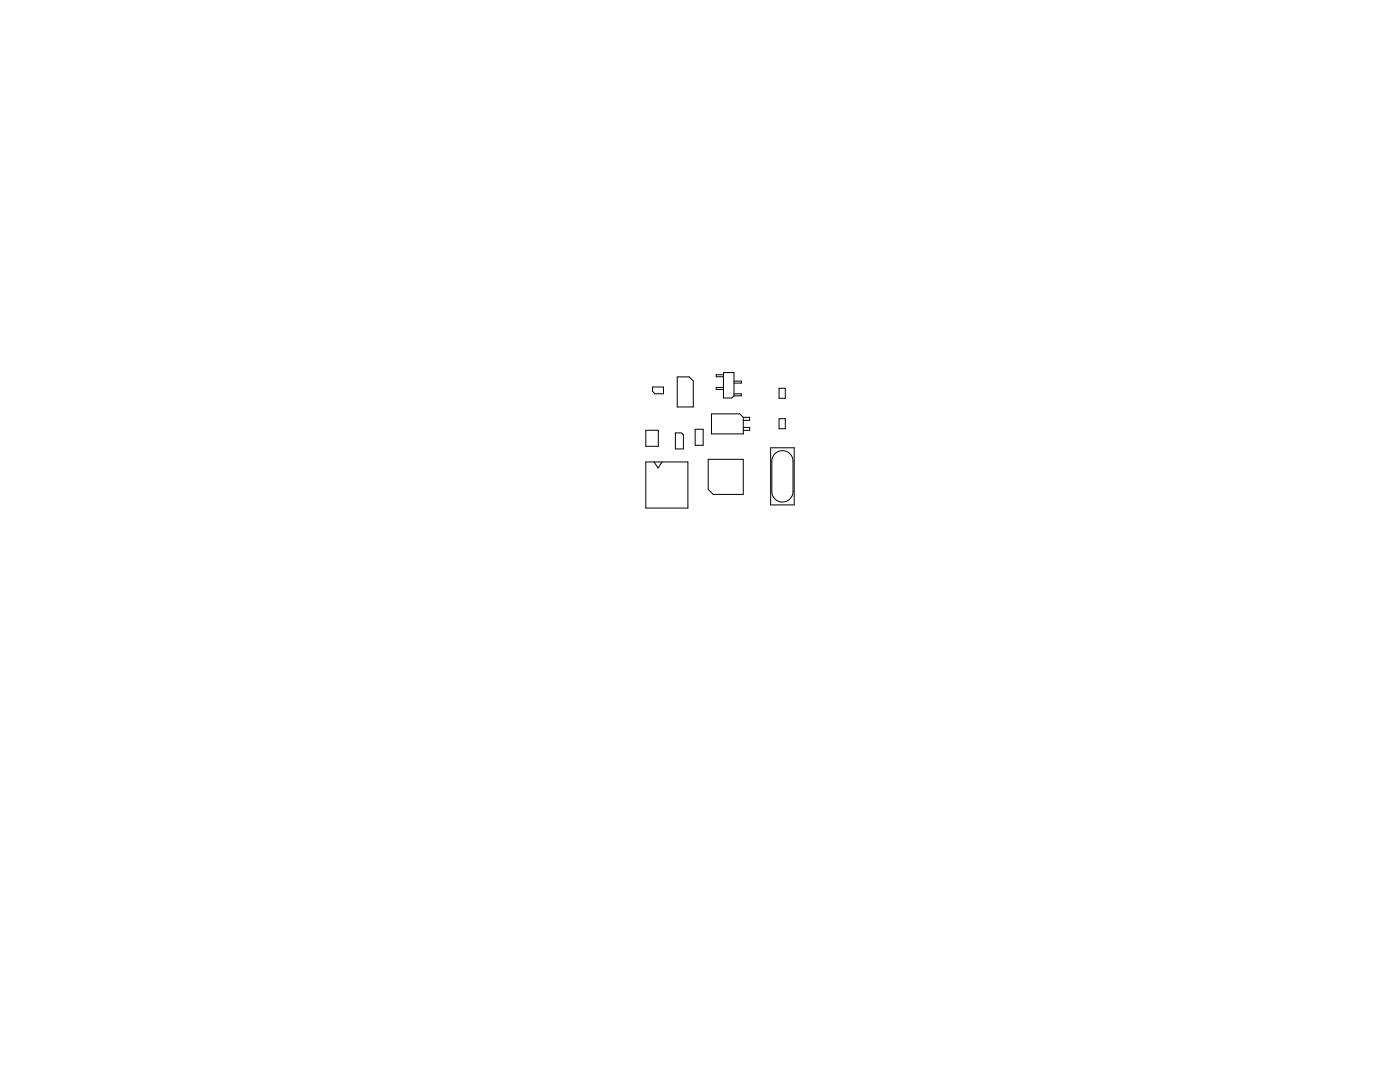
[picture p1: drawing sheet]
<svg xmlns="http://www.w3.org/2000/svg" width="279mm" height="216mm" viewBox="0 0 279 216" stroke-linecap="round" stroke-linejoin="round" font-family="sans-serif">
<g fill="none" stroke="#000" stroke-width=".2">
<path d="M130.2 77.2h2.2v1.4h-1.7l-.5-.5zM135.2 75.2h2.4l.8 .8v5.2h-3.2zM144.4 74.8h-1.5v.4h1.5M144.4 77.3h-1.5v.4h1.5M144.4 74.3h2.1v4.7l-.5 .4h-1.6zM146.5 78.6h1.4v.4h-1.4M146.5 76h1.4v.4h-1.4M155.5 77.5h1.2v2h-1.2zM128.9 85.9h2.5v3.2h-2.5zM128.9 92.2h8.4v9.2h-8.4zM130.5 92.2l.8 1.2 .8-1.2M134.8 86.4h1.2l.4 .4v2.8h-1.6z"/>
<path d="M138.7 85.7h1.6v3.2h-1.6zM141.3 91.7h7v7h-6l-1-1zM142 82.6h5.6l.7 .7v3.3h-6.3zM148.3 83.3h1.3v.6h-1.3M148.3 85.3h1.3v.6h-1.3M153.8 89.4h4.7v11.4h-4.7zM154.7 90.5a2.12 2.12 0 0 1 2.3-.4 2.12 2.12 0 0 1 1.3 1.9v6.1a2.12 2.12 0 0 1-2.1 2.1 2.12 2.12 0 0 1-2.2-2.1v-6.2l.2-.8zM155.5 83.5h1.2v2.1h-1.2z"/>
</g>
</svg>
